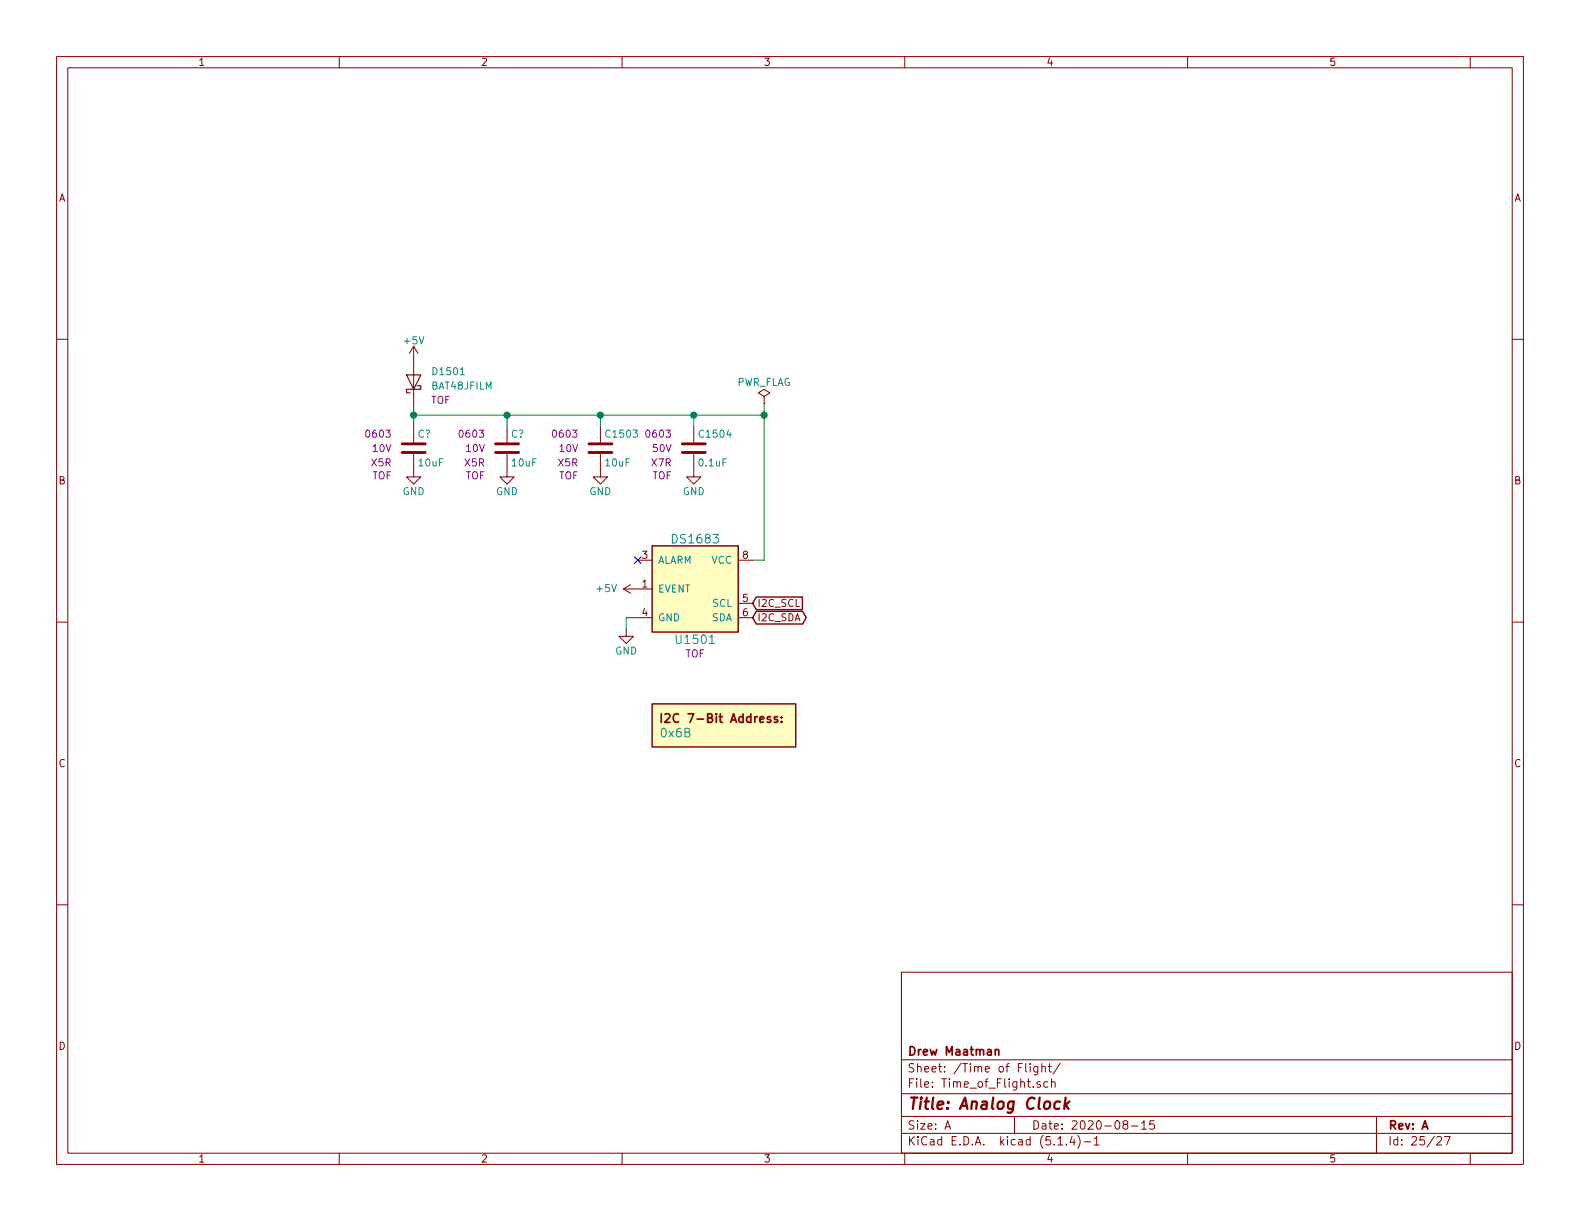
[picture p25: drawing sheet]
<svg xmlns="http://www.w3.org/2000/svg" width="279mm" height="216mm" viewBox="0 0 279 216" stroke-linecap="round" stroke-linejoin="round" font-family="sans-serif">
<defs><g id="words">
<text font-size="2.8" fill="#840000" x="160.4" y="196.2">Title: Analog Clock</text>
<g font-size="2.1" fill="#008484">
<text x="119.1" y="96.1">DS1683</text>
<text x="119.8" y="113.9">U1501</text>
<text x="116.9" y="130.4">0x6B</text>
</g>
<g font-size="2.1" fill="#840000">
<text x="118.4" y="127.8">I2C 7-Bit Address:</text>
<text x="160.4" y="189.6">Sheet: /Time of Flight/</text>
<text x="160.4" y="186.6">Drew Maatman</text>
<text x="160.4" y="192.3">File: Time_of_Flight.sch</text>
<text x="160.4" y="202.5">KiCad E.D.A. kicad (5.1.4)-1</text>
<text x="160.4" y="199.7">Size: A</text>
<text x="182.4" y="199.7">Date: 2020-08-15</text>
<text x="245.4" y="199.7">Rev: A</text>
<text x="245.4" y="202.5">Id: 25/27</text>
</g>
<g font-size="1.8" fill="#840000">
<text x="35" y="11.6">1</text>
<text x="85" y="11.6">2</text>
<text x="135" y="11.6">3</text>
<text x="185" y="11.6">4</text>
<text x="235" y="11.6">5</text>
<text x="10.4" y="35.6">A</text>
<text x="267.8" y="35.6">A</text>
<text x="10.4" y="85.6">B</text>
<text x="267.8" y="85.6">B</text>
<text x="113.6" y="98.8">3</text>
<text x="131.3" y="98.8">8</text>
<text x="113.6" y="103.9">1</text>
<text x="131.3" y="106.4">5</text>
<text x="133.9" y="107.3">I2C_SCL</text>
<text x="113.6" y="109">4</text>
<text x="131.3" y="109">6</text>
<text x="133.9" y="109.9">I2C_SDA</text>
<text x="10.4" y="135.6">C</text>
<text x="267.8" y="135.6">C</text>
<text x="10.4" y="185.6">D</text>
<text x="267.8" y="185.6">D</text>
<text x="35" y="205.5">1</text>
<text x="85" y="205.5">2</text>
<text x="135" y="205.5">3</text>
<text x="185" y="205.5">4</text>
<text x="235" y="205.5">5</text>
</g>
<g font-size="1.8" fill="#008484">
<text x="71.6" y="60.9">+5V</text>
<text x="76.4" y="68.9">BAT48JFILM</text>
<text x="76.7" y="66.3">D1501</text>
<text x="130.2" y="68.2">PWR_FLAG</text>
<text x="73.9" y="77.4">C?</text>
<text x="90.4" y="77.4">C?</text>
<text x="107.3" y="77.4">C1503</text>
<text x="123.9" y="77.4">C1504</text>
<text x="74.1" y="82.5">10uF</text>
<text x="90.6" y="82.5">10uF</text>
<text x="107.1" y="82.5">10uF</text>
<text x="123.7" y="82.5">0.1uF</text>
<text x="71.2" y="87.6">GND</text>
<text x="87.7" y="87.6">GND</text>
<text x="104.2" y="87.6">GND</text>
<text x="120.7" y="87.6">GND</text>
<text x="116.3" y="99.7">ALARM</text>
<text x="125.8" y="99.7">VCC</text>
<text x="105.6" y="104.7">+5V</text>
<text x="116.3" y="104.8">EVENT</text>
<text x="126" y="107.3">SCL</text>
<text x="116.3" y="109.9">GND</text>
<text x="125.8" y="109.9">SDA</text>
<text x="108.8" y="115.7">GND</text>
</g>
<g font-size="1.8" fill="#840084">
<text x="76.2" y="71.4">TOF</text>
<text x="64.9" y="77.4">0603</text>
<text x="81.4" y="77.4">0603</text>
<text x="97.9" y="77.4">0603</text>
<text x="114.4" y="77.4">0603</text>
<text x="65.7" y="82.5">X5R</text>
<text x="65.9" y="79.9">10V</text>
<text x="82.2" y="82.5">X5R</text>
<text x="82.4" y="79.9">10V</text>
<text x="98.7" y="82.5">X5R</text>
<text x="99" y="79.9">10V</text>
<text x="115.2" y="82.5">X7R</text>
<text x="115.5" y="79.9">50V</text>
<text x="65.8" y="84.8">TOF</text>
<text x="82.3" y="84.8">TOF</text>
<text x="98.8" y="84.8">TOF</text>
<text x="115.3" y="84.8">TOF</text>
<text x="121.2" y="116.3">TOF</text>
</g>
</g></defs>
<g fill="none" stroke="#840000" stroke-width=".18">
<path d="M10 10h259.4v195.9h-259.4zM12 12h255.4v191.9h-255.4zM60 10v2M110 10v2M160 10v2M210 10v2M260 10v2M10 60h2M267.4 60h2M73.2 61.2v10.2M73.2 75.4v2.8M73.2 61.2l-.8 1.3"/>
<path d="M73.2 61.2l.7 1.3M89.7 75.4v2.8M106.2 75.4v2.8M122.7 75.4v2.8M135.1 70.1l1-.6-1-.7-1 .7 1 .6v1.3M135.1 71.4h.1M73.2 80.3v4h1.2l-1.2 1.3-1.3-1.3h1.3M89.7 80.3v4h1.2l-1.2 1.3-1.3-1.3h1.3M106.2 80.3v4h1.2l-1.2 1.3-1.3-1.3h1.3M112.8 99.1h2.5M122.7 80.3v4h1.3l-1.3 1.3-1.3-1.3h1.3M130.6 99.1h2.5"/>
<path d="M10 110h2M110.2 104.1h5.1M110.2 104.1l1.3 .8M110.7 111.3v1.2h1.3l-1.3 1.3-1.2-1.3h1.2M111.5 103.4l-1.3 .7M112.8 109.2h2.5M130.6 109.2h2.5M130.6 106.7h2.5M267.4 110h2M10 160h2M267.4 160h2M159.4 171.9h108v32h-108z"/>
<path d="M159.4 197.4h108M159.4 193.4h108M159.4 187.4h108M167.1 199.7l.5-1.5 .5 1.5M167.2 199.2h.8M179.4 197.4v3M181.4 188.1v1.3l.2 .2M182.2 188.1v.1M182.2 188.6v1M183.5 188.6v1.2l-.3 .3-.3-.1M183.5 188.6h-.4l-.3 .2 .1 .6 .2 .2 .4-.1M183.9 191.3a.37 .37 0 0 0-.5 .2v.2l.5 .1 .1 .2-.2 .3-.4-.1"/>
<path d="M184.2 188.7l.3-.1h.3l.1 1M184.2 188.1v1.5M185.3 191.3h-.4l-.3 .2 .1 .6 .2 .2 .4-.1M185.4 188.6h.6M185.6 188.1v1.3l.4 .2M186 191.4v-.1a.37 .37 0 0 1 .6 .2v.8M186 190.8v1.5M187.5 188l-1.3 1.9M198.9 198.8l-.3-.3 .1-.2a.48 .48 0 0 1 .6-.1l.1 .3-.1 .3-.6 .1a.48 .48 0 0 0 0 .6l.2 .2 .5-.2v-.4l-.2-.3M200.1 199.1h1.1M201.9 198.6l.4-.4v1.5M201.9 199.7h.8"/>
<path d="M204.1 198.2h-.7l-.1 .7 .2-.1h.5l.2 .2-.1 .5-.2 .2-.6-.2M243.4 197.4v6.5M60 203.9v2M110 203.9v2M159.4 200.4h108M160 203.9v2M187.1 202.5h.8M188.6 202.3v.2M189.6 200.9l-.4 1.1h.9M189.9 201.5v1M190.6 200.8a1.71 1.71 0 0 1 0 2.2M191.7 201.9h1.2"/>
<path d="M193.5 201.4l.4-.4v1.5M193.5 202.5h.9M210 203.9v2M254.1 201.1l.2-.1h.4l.2 .4-.9 1.1h.9M255.4 201h1l-.6 1.5M260 203.9v2"/>
</g>
<path d="M187.5 194.8a.68 .68 0 0 0-1 .3l-.1 .6 .2 .3 .1 .1 .6-.1M188.4 194.1l-.2 2M188.5 195.3l.5 .8M189.1 194.8l-.8 .7" fill="none" stroke="#840000" stroke-width=".41"/>
<path d="M116.9 126.2v1.5M117.6 126.3l.6-.1 .2 .1 .1 .3-1 1.1h1M137.5 126.8l-.4-.1-.2 .2 .1 .3 .5 .1v.4h-.6M138.2 127.6v.1M138.2 126.8v.1M176 185.7l.2-.1h.4v1M176 185.6v1" fill="none" stroke="#840000" stroke-width=".3"/>
<path d="M71.1 78.5h4.1M87.6 78.5h4.1M104.1 78.5h4.1M120.6 78.5h4.1M71.1 80h4.1M87.6 80h4.1M104.1 80h4.1M120.6 80h4.1" fill="none" stroke="#840000" stroke-width=".51"/>
<g fill="#ffffc2" stroke="#ffffc2" stroke-width=".18">
<path d="M115.3 96.5h15.3v15.3h-15.3z"/>
<path d="M115.3 124.5h25.4v7.6h-25.4z"/>
</g>
<path d="M115.3 96.5h15.3v15.3h-15.3zM133.7 105.6h8.2v2.2h-8.2l-.6-1.1zM133.7 108.1h8.2l.7 1.1-.7 1.1h-8.2l-.6-1.1zM115.3 124.5h25.4v7.6h-25.4z" fill="none" stroke="#840000" stroke-width=".25"/>
<path d="M71.9 66.3h2.5l-1.2 2.5zM73.8 68.2h.6v.6h-2.5v.7h.6" fill="none" stroke="#840000" stroke-width=".2"/>
<path d="M73.2 71.4v4M73.2 73.4h61.9M89.7 73.4v2M106.2 73.4v2M122.7 73.4v2M135.1 71.4v27.7h-2M112.8 109.2h-2.1v2.1" fill="none" stroke="#008400" stroke-width=".18"/>
<g fill="#008400" stroke="#008400" stroke-width=".25">
<circle cx="106.2" cy="73.4" r=".51"/>
<circle cx="122.7" cy="73.4" r=".51"/>
<circle cx="89.7" cy="73.4" r=".51"/>
<circle cx="73.2" cy="73.4" r=".51"/>
<circle cx="135.1" cy="73.4" r=".51"/>
</g>
<path d="M112.2 98.5l1.2 1.2M113.4 98.5l-1.2 1.2" fill="none" stroke="#000084" stroke-width=".18"/>
<use href="#words"/>
</svg>
